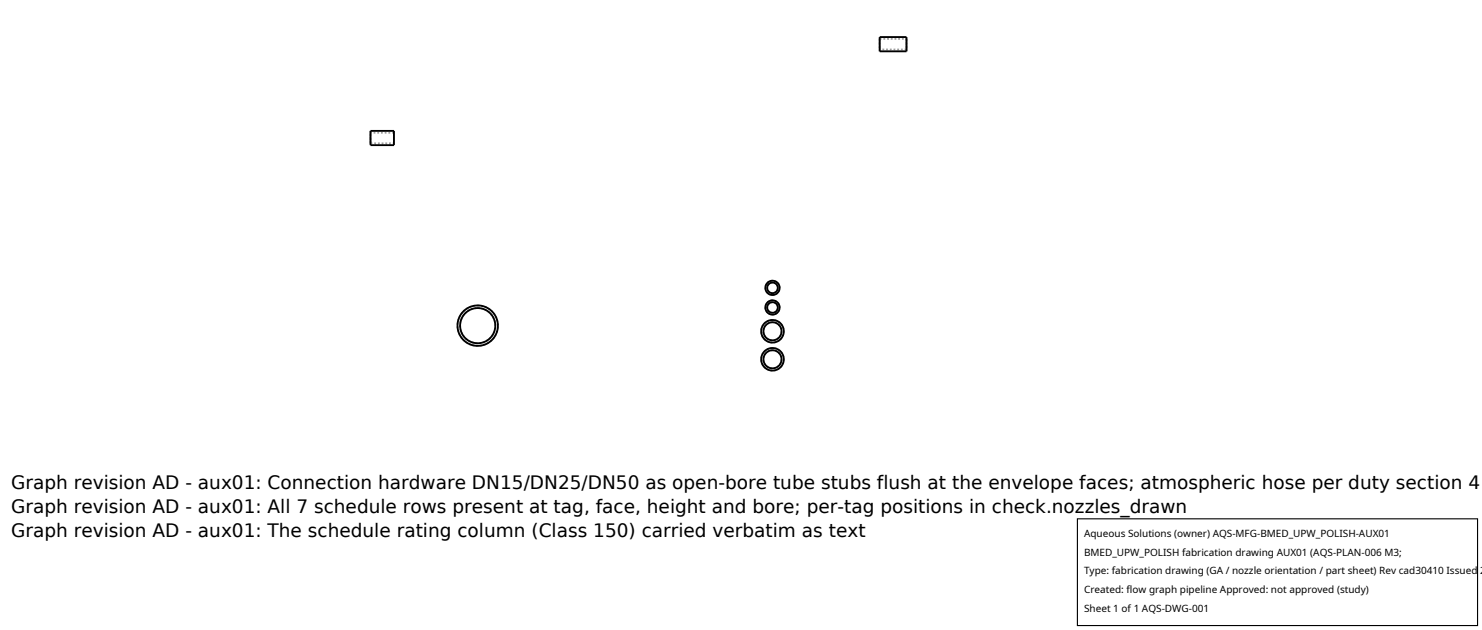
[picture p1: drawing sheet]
<svg xmlns="http://www.w3.org/2000/svg" width="212mm" height="90mm" viewBox="0 0 212 90" stroke-linecap="round" stroke-linejoin="round" font-family="sans-serif">
<defs><g id="words">
<g font-size="2.6">
<text x="1.6" y="69.8">Graph revision AD - aux01: Connection hardware DN15/DN25/DN50 as open-bore tube stubs flush at the envelope faces; atmospheric hose per duty section 4</text>
<text x="1.6" y="73.3">Graph revision AD - aux01: All 7 schedule rows present at tag, face, height and bore; per-tag positions in check.nozzles_drawn</text>
<text x="1.6" y="76.7">Graph revision AD - aux01: The schedule rating column (Class 150) carried verbatim as text</text>
</g>
<g font-size="1.4">
<text x="154.8" y="76.6">Aqueous Solutions (owner) AQS-MFG-BMED_UPW_POLISH-AUX01</text>
<text x="154.8" y="79.3">BMED_UPW_POLISH fabrication drawing AUX01 (AQS-PLAN-006 M3;</text>
<text x="154.8" y="82">Type: fabrication drawing (GA / nozzle orientation / part sheet) Rev cad30410 Issued 2</text>
<text x="154.8" y="84.7">Created: flow graph pipeline Approved: not approved (study)</text>
<text x="154.8" y="87.4">Sheet 1 of 1 AQS-DWG-001</text>
</g>
</g></defs>
<g fill="none" stroke="#a0a0a0" stroke-width=".26" stroke-dasharray=".3 .3" stroke-linecap="butt">
<path d="M52.9 18.7v2M52.9 19v1.5M56.3 18.7v2M56.3 19h-3.4M56.3 19v1.5M125.6 7.3v-2M125.6 5.6h3.9M125.6 5.6v1.5M125.6 7.1v-1.5M129.5 7.3v-2M129.5 5.6v1.5M129.5 7.1v-1.5"/>
<path d="M129.5 7.1h-3.9M52.9 20.5v-1.5M52.9 20.5h3.4M56.3 20.5v-1.5M68.2 43.6l1.1 .2 1 .7 .6 .9 .2 1.1-.2 1.1-.6 .9-.9 .7-1.2 .2-1-.2-1-.6-.6-.9-.3-1.1 .3-1.2 .5-.9 1-.6 1.1-.3M68.2 44l1 .2 .8 .5 .5 .8 .2 1-.1 .9-.6 .8-.8 .6-.9 .2-1-.2-.8-.5-.6-.8-.2-1 .2-.9 .5-.8 .8-.6 1-.2M110.3 49.7l-.6 .1-.5 .4-.4 .5-.1 .6 .1 .6 .4 .5 .5 .4 .6 .1 .7-.1 .5-.4 .3-.5 .1-.6-.1-.6-.3-.5-.6-.4-.6-.1M110.3 50l-.5 .1-.4 .3-.3 .4-.1 .5 .1 .5 .3 .4 .4 .3 .5 .1 .5-.1 .4-.3 .3-.4 .1-.5-.1-.5-.2-.4-.4-.3-.6-.1M110.3 45.7l-.6 .1-.5 .3-.4 .6-.1 .6 .1 .6 .4 .5 .5 .4 .6 .1 .6-.1 .6-.3 .3-.6 .1-.6-.1-.6-.3-.5-.5-.4-.7-.1M110.3 46l-.5 .1-.4 .3-.3 .4-.1 .5 .1 .5 .3 .4 .4 .3 .5 .1 .5-.1 .4-.3 .3-.3 .1-.6-.1-.5-.2-.4-.5-.3-.5-.1M110.3 42.9l-.3 .1-.4 .2-.2 .3-.1 .4 .1 .4 .2 .3 .3 .2 .4 .1h.4l.3-.3 .3-.3v-.4v-.3l-.2-.4-.3-.2-.5-.1M110.3 43.2l-.5 .2-.2 .5 .2 .5 .5 .3 .6-.3 .2-.5-.2-.5-.6-.2"/>
<path d="M110.3 40.1l-.4 .1-.3 .2-.2 .3-.1 .4 .1 .4 .2 .3 .3 .2 .4 .1 .4-.1 .3-.2 .3-.3v-.4v-.4l-.2-.3-.4-.2-.4-.1M110.3 40.4l-.5 .2-.2 .5 .2 .5 .5 .3 .6-.3 .2-.5-.2-.5-.6-.2"/>
</g>
<g fill="none" stroke="#000" stroke-width=".26">
<path d="M52.9 18.7h3.4v2h-3.4zM125.6 5.3h3.9v2h-3.9z"/>
<circle cx="68.2" cy="46.5" r="2.89"/>
<circle cx="68.2" cy="46.5" r="2.51"/>
<circle cx="110.3" cy="47.3" r="1.61"/>
<circle cx="110.3" cy="47.3" r="1.29"/>
<circle cx="110.3" cy="43.9" r=".75"/>
<circle cx="110.3" cy="41.1" r=".75"/>
<circle cx="110.3" cy="51.3" r="1.29"/>
<circle cx="110.3" cy="43.9" r="1.02"/>
<circle cx="110.3" cy="51.3" r="1.61"/>
<circle cx="110.3" cy="41.1" r="1.02"/>
</g>
<path d="M153.9 74.1h57.1v15.2h-57.1z" fill="#fff" stroke="#000" stroke-width=".16"/>
<use href="#words"/>
</svg>
